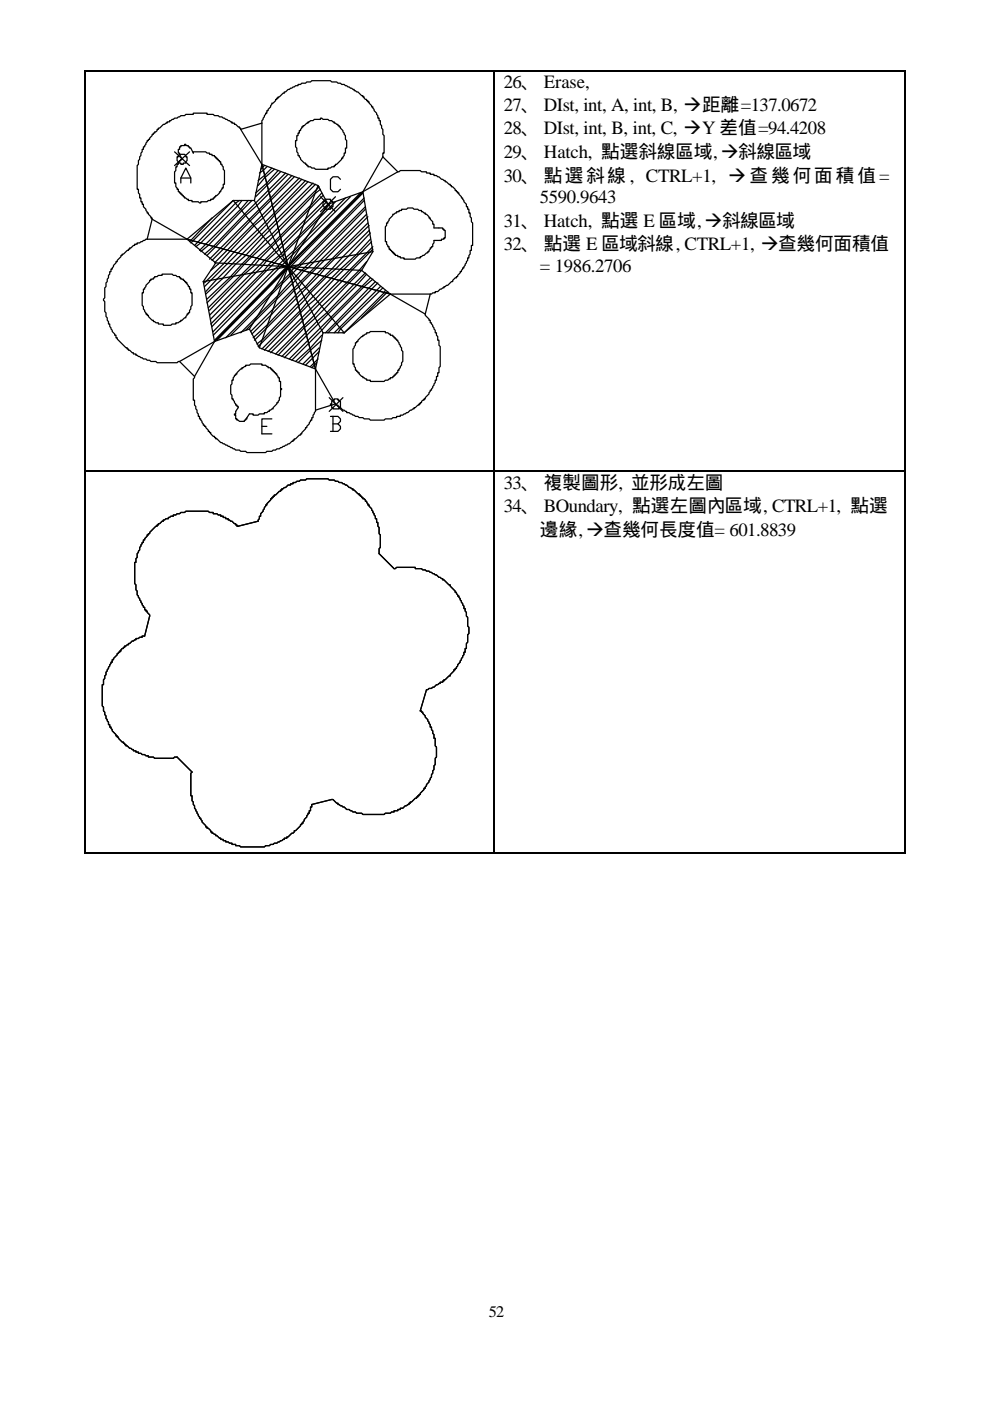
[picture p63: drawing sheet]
<svg xmlns="http://www.w3.org/2000/svg" width="210mm" height="297mm" viewBox="0 0 210 297" stroke-linecap="round" stroke-linejoin="round" font-family="sans-serif">
<defs><g id="words">
<g font-size="4">
<text x="106.9" y="18.7">26、 Erase,</text>
<text x="106.9" y="23.5">27、 DIst, int, A, int, B, ‡距離=137.0672</text>
<text x="106.9" y="28.5">28、 DIst, int, B, int, C, ‡Y 差值=94.4208</text>
<text x="106.9" y="33.5">29、 Hatch, 點選斜線區域,‡斜線區域</text>
<text x="106.9" y="38.5">30、 點選斜線 , CTRL+1, ‡查幾何面積值=</text>
<text x="114.6" y="43">5590.9643</text>
<text x="106.9" y="48.1">31、 Hatch, 點選 E 區域,‡斜線區域</text>
<text x="106.9" y="53.1">32、 點選 E 區域斜線, CTRL+1, ‡查幾何面積值</text>
<text x="114.6" y="57.6">= 1986.2706</text>
<text x="106.9" y="103.6">33、 複製圖形, 並形成左圖</text>
<text x="106.9" y="108.7">34、 BOundary, 點選左圖內區域, CTRL+1, 點選</text>
<text x="114.6" y="113.7">邊緣,‡查幾何長度值= 601.8839</text>
</g>
<text font-size="3.4" x="103.7" y="279.3">52</text>
</g></defs>
<g fill="none" stroke="#000" stroke-width=".26">
<path d="M18.1 15.3v84.4M18.3 15.1h86.5M104.9 15.3v84.4M105 15.1h86.8M192 15.3v84.4M37 32.2l3.2 2.9M37.6 33.2h.2v-.2a1.32 1.32 0 0 1 1.6 0v.2h.3v.8l-.3 .3v.3h-.5v.2h-.5v-.2h-.6v-.3l-.2-.3zM38.1 31.1h.3v-.2h.8v-.3h.2v.3h.6v.2h.2v.3h.3l.5 1.1v-.3h2.7l.2 .3h.5v.2h.6v.3h.5v.2h.3v.3h.2v.3h.3v.2h.3v.3h.2v.5h.3v.3l.3 .3v.5l.2 .3v2.9h-.2v.8h-.3l-.3 .8h-.2v.2l-.6 .6h-.2v.2h-.3v.3h-.3v.2h-.5v.3h-.5l-.3 .3h-1.3v.2h-.3l-.2-.2h-1.4v-.3h-.7v-.3l-.8-.2v-.3h-.3v-.2h-.3v-.3h-.2v-.3h-.3v-.2h-.3v-.6h-.2v-.2l-.3-.3v-.8h-.3v-2.4l.3-.2v-.8h.3v-.6h.2l.3-.8h.3v-.2h.2l-.5-1.3h-.3v-.8h.3zM38.4 38.8v-1.1l1-2.1 1.1 2.1v1.1M38.4 37.7h2.1M40.2 32.2l-3.2 2.9M51.1 27.4v-.2h-.3v-.3h-.3l-.5-.5h-.3v-.3h-.5v-.3l-1.8-.8-.3-.2h-.5l-.3-.3h-.8l-.3-.2h-1.3v-.3h-2.9v.3h-1.6l-.2 .2h-.8l-.8 .5h-.6l-.8 .6h-.2v.2h-.5v.3l-.8 .3-.8 .8h-.3v.2h-.3v.3l-.2 .3h-.3v.2h-.3v.3h-.2v.3l-.6 .5v.2h-.2v.3h-.3l-.5 1.3h-.3v.6h-.2l-.3 1.3-.3 .2v.6l-.2 .2v.8l-.3 .3v5h.3v.8l.2 .3v.8h.3v.8h.3v.5h.2v.5l.6 .6 .2 .8h.3v.2l.5 .5v.3h.3v.3"/>
<path d="M51.1 27.4l4.5 7.4M55.6 26.1v-.5l.5-.8 .3-.8h.2v-.5h.3v-.3l.5-.5 .3-.8h.2l.6-.6v-.2h.2v-.3h.3v-.3h.3l.8-.7h.2v-.3h.3l.5-.5h.3l1.3-.8h.5v-.3h.6l.2-.3h.8l.3-.2h.8l.2-.3h4l.3 .3h1l.3 .2 1.3 .3 .3 .3 1.8 .8v.2l.8 .3 .8 .8h.3v.2h.3v.3l.2 .3h.3v.2h.3v.3h.2v.3l.5 .5v.3h.3l.3 .8 .8 1v.5h.2v.6h.3v.8l.3 .2v.6l.2 .2v1.1l.3 .3v3.7h-.3v.7M55.6 34.8l5.5 21.7M55.6 34.8l11.9 4.5M55.6 26.1l-4.5 1.3M55.6 26.1v8.7M55.6 34.8l-1.6 7.7M56.1 35.1l-.8 .8M56.6 35.4l-1.6 1.3M57.7 35.6l-1.6 1.6-1.3 1.1M58.2 35.9l-2.1 1.8-1.3 1.6M59 36.2l-2.4 2.6-2.4 2.1"/>
<path d="M59.5 36.4l-5.3 5.3M60.6 36.7l-15.4 15.6-1.8 1.6M61.1 37l-6.6 6.6-2.4 2.1-8.2 8.5M61.9 37.2l-4.5 4.8-13 12.9M62.4 37.5l-17.4 17.7M63.5 37.7l-18 18M64 38l-8.2 8.2-1.8 1.6-7.7 8.2-1.6 1.3M64.3 26.6h.3l.5-.5h.3v-.3h.2l.3-.2h.5l.3-.3h1.3v-.3h.3l.2 .3h1.1l.2 .3h.6l.2 .2h.3v.3l.8 .3v.2h.3v.3h.2v.3l.6 .5v.3l.5 .8v.7l.3 .3v1.6h-.3v1.1h-.3v.5l-.2 .2v.3h-.3v.3l-1.1 1h-.2v.3h-.3v.3l-1.3 .2v.3h-2.7l-.2-.3-1.3-.2v-.3h-.3v-.3h-.3v-.2h-.2l-.8-.8-.3-.8h-.3v-.5l-.2-.3v-.8l-.3-.3v-1.3h.3v-1h.2v-.6h.3v-.5h.3v-.3l.2-.2v-.3h.3zM64.8 38.3l-6.6 6.9-8.5 8.2-2.3 2.6-4 4M65.4 38.5l-7.2 7.2-1.6 1.8-13.2 13.3M66.4 38.8l-20.4 20.4-2.3 2.6M66.9 39.1l-11.1 11.1-3.7 4-2.1 1.8-2.9 3.2-3.4 3.2"/>
<path d="M67.5 39.3l-6.4 17.2M67.5 39.3l2.1 4M67.7 39.6l-10 10.1-1.3 1-7.7 8.2-4.8 4.5M72.2 38l-.5-.5h-1.1l-.5 .5v2.1l.5 .6h1.1l.5-.6M81.2 33.2l-4.2 7.5M81.2 33.2l3.2 3.2M84.4 36.4h.3l.2-.2h4.3l.2 .2h1.1v.3h.8v.3h.8v.2h.5l.3 .3h.2l.6 .5 .8 .3v.2h.2l.5 .6h.3v.2h.3v.3h.2l.6 .5v.3h.2v.3h.3v.2h.3v.3l.5 .5v.3h.3l.2 .8 .6 .5v.5h.2v.6h.3v.8h.2v.7l.3 .3v.8l.3 .3v4.7h-.3v1.1h-.3v.8l-.2 .3v.5h-.3v.5l-.2 .3-.6 1.3h-.2l-.3 .8h-.3v.3l-.5 .5v.2h-.3v.3h-.2l-.6 .5v.3h-.2l-.8 .8-.8 .3v.2l-.8 .3-.5 .5h-.6v.3h-.5l-.3 .3h-.2M84.4 36.4l-7.4 4.3M31.2 50.7l-1.3 .5-.3 .3h-.5v.3h-.5v.2h-.3l-.5 .6h-.3v.2h-.2v.3h-.3l-.8 .8h-.3v.3h-.2v.2l-.8 .8v.3h-.3v.2l-.5 .6-.3 .8h-.3v.5h-.2l-.3 1.3-.2 .3v.5l-.3 .3v.8l-.3 .2v2.1l-.2 .3v.3l.2 .2v2.2l.3 .2v.8l.3 .3 .2 1.3h.3v.5l.2 .3 .3 .8 .5 .5v.3h.3v.5h.3v.3l1.8 1.8h.3v.3h.3v.3h.2l.5 .5h.3v.3h.5v.2l.8 .3 .8 .5h.6l.2 .3h.5l.3 .2h1.1l.2 .3h4.3l.2-.3h.3M31.2 50.7h8.5M32 59.2h.5v-.3h.3v-.3h.5l.3-.2h.8v-.3h2.1l.3 .3 1.3 .2v.3h.3v.3h.5v.2h.3v.3h.2v.3h.3l.3 .8h.2v.5h.3v.8h.2v2.6l-.2 .3-.3 1.3h-.2v.3h-.3l-.3 .8h-.2l-.6 .5h-.2v.3h-.3l-.3 .2h-.5v.3h-.8l-.3 .3h-1.5v-.3h-1.1v-.3h-.5l-.3-.2h-.3v-.3h-.2l-.8-.8v-.2h-.3v-.3h-.2v-.3l-.6-.8v-.5l-.2-.3v-2.6h.2v-.8h.3l.3-.8 .7-.8v-.3h.3zM32.3 46.5l-1.1 4.2"/>
<path d="M32.3 46.5l7.4 4.2M39.7 50.7l43.1 11.7M39.7 50.7l6.1 5M43.1 59.7l2.4 12.7M45 46.2l-4.8 5M45.8 55.7l15.3 .8M45.8 55.7l-2.7 4M49.5 42.5l-9 9M49.5 42.5l11.6 14M49.5 42.5l-9.8 8.2M49.5 42.5h4.5M50.8 42.5l-.8 .5-8.7 9"/>
<path d="M51.3 42.5l-.8 1.1-7.9 7.9-1.1 .8M52.7 42.5l-1.6 1.9-8.8 8.7M53.4 42.5l-9.2 9.5-1.6 1.4M54 42.5l7.1 14M60.9 56.5h.1M60.9 56.5l-15.4 15.6M61.1 56.3h.1M61.1 56.5l-15.6 15.9M61.1 56.5l5.8 21.7M61.1 56.5l-6.1 17.2M61.1 56.5l-8.2 13.3M61.1 56.5l11.9 14.1"/>
<path d="M61.1 56.5l7.4 14.1M61.1 56.5l15.6 .8M61.4 56.5h.1M61.4 56.8h.1M61.4 56.8l-.8 .5-14.6 14.8M61.4 56.5v.3M68 40.1l-1.3 1.1a206.9 206.9 0 0 1-13.3 13.2l-3.9 4.2-5.6 5.6M68 41.7l3.2 3.2M68.3 40.9a203.6 203.6 0 0 1-13.8 13.8l-1.3 1.6-9 9M68.5 42.8h.3v-.3h.3v-.3h1v.3h.3v.3h.2v1h-.2v.3h-.3v.3h-1v-.3h-.3v-.3l-.3-.2zM68.5 41.5l-13.5 13.4-1 1.4-2.1 1.8-7.5 7.7M69.1 42.2l-24.7 24.7"/>
<path d="M69.3 42.8l-10.6 10.6-2.1 1.8-.8 1.1-11.1 11.3M69.6 43.3l-8.5 13.2M70.1 43l-1 1.4-9.8 9.8-2.4 2.1-1.1 1.3-11.1 11.1M71.2 42.8l-10.9 10.8-.2 .6-.6 .2-2.9 2.9-11.6 11.9M71.2 41.7l-3.2 3.2M73.3 42l-7.9 7.9-2.7 2.9-2.1 1.9-1.3 1.3-.3 .5-.8 .6-13 13.2M74.3 41.7l-29.1 29.4M76.5 40.9l-15.6 15.6M76.7 57.3l-9.8 10.1-2.3 2.1-5.6 5.8M76.7 57.3l6.1 5.1M77 40.9l-15.4 15.6h-.2M77 40.7l-15.9 15.8"/>
<path d="M77 40.7l-7.4 2.6M77 40.7l2.1 12.7M77.3 42.5l-28.4 28.6M77.3 42l-29.4 29.6M77.5 44.4l-25.4 25.6M77.5 43.8l-15.6 15.6-2.6 3-8.2 8.2M77.5 57.9l-8.2 8.4-2.1 1.9-7.4 7.4M77.8 45.4l-24.6 24.9M77.8 55.5l-1.6 1.8-7.9 7.7-1.6 1.9-8.2 8.2M77.8 58.1l-2.1 2.4-15.4 15.3M78.1 45.9l-14.1 14.1-.5 .8-1.1 .8-9 9.2M78.1 47.3l-10.9 10.8-2.4 2.7-2.1 1.8-5.8 6.1-3.2 2.9"/>
<path d="M78.3 47.8l-7.1 6.9-2.1 2.1-1.4 1.6-13.7 13.7M78.3 48.9l-22.5 23-1.3 1M78.6 49.4l-4.8 5-2.6 2.7-1.9 1.5-3.4 3.5-1.1 1.3-10 10.1M78.6 50.7l-3.2 3.5-3.2 2.9-7.1 7.1-1.3 1.6-8.2 8.2M78.6 58.9l-17.2 17.2M78.8 51.2l-7.9 8-4 4.2-3.1 2.9-7.7 8M79.1 52.8l-4.2 4.3-2.4 2.6-15.1 15.1M79.1 59.2l-1.8 1.6-6.9 6.8-2.1 2.4-6.4 6.4M79.1 52.3l-22.2 22.2M79.1 53.4l-36 6.3M79.1 53.4l-2.4 3.9M79.6 59.7l-10.5 10.9"/>
<path d="M80.2 60l-10.6 10.6M83.3 45.4l.8-.2v-.3h.6v-.3h.5v-.2h1.1l.2-.3h1.1l.2 .3h.8l.3 .2h.5v.3l.8 .3v.2h.3l.5 .5v.3h.3v.3l.5 .5v.5h.3v.8h1.8v.3h.3v.3h.3v1.5h-.3v.3h-.5v.3h-1.6l-.3 1.3h-.3v.3h-.2l-.3 .8h-.2v.2h-.3l-.5 .6-.8 .2v.3h-.8l-.3 .2h-2.4v-.2h-.8v-.3h-.5v-.2h-.5v-.3h-.3v-.3h-.3v-.2h-.2v-.3h-.3v-.3h-.3v-.5h-.2v-.3l-.3-.2v-.6h-.2v-3.1l.2-.3v-.5h.3l.2-.8 .8-.8zM38.1 76.6l3.2 3.2M41.3 79.8v.3l-.3 .2v4.5h.3v1.1l.2 .3v.5l.3 .3 .3 1.3h.2v.5h.3l.5 1.3h.3v.3h.3v.3l.5 .5v.3h.2v.2h.3v.3l.5 .5h.3v.3h.3v.2h.2l.8 .8h.3l1.8 1.1h.3l.8 .5h.8l.3 .3h1l.3 .3h4l.2-.3h1.1l.2-.3 1.4-.2 .2-.3 1.9-.8 .5-.5h.3v-.3h.2v-.3h.3l.8-.7h.3v-.3h.2v-.3l.8-.8v-.2h.3v-.3l.5-.5 .3-.8h.2v-.6h.3v-.5l.5-.8v-.2M45.5 72.4l-7.4 4.2M45.5 72.4l-4.2 7.4M49.7 79.6h.3v-.3h.3v-.3l.8-.8h.2v-.2l.8-.3v-.3h.8l.3-.2h2.4v.2h.8l.2 .3h.3v.3h.5v.2h.3v.3h.2v.3h.3v.2h.3v.3h.2l.3 .8h.3v.8h.2v1.6h.3l-.3 .2v1.3l-.2 .3v.5l-.3 .3v.3h-.3v.2l-.8 .8v.3l-.8 .3v.2h-.2l-.3 .3h-.5v.3h-1.1l-.2 .2h-1.1v-.2h-.8l-.5 .7v.3h-.3v.3h-.2v.2h-1.1l-.3-.2h-.2v-.3h-.3v-.8h-.3v-.2h.3v-.6l.5-.8v-.2h-.2v-.3h-.3l-.5-1.3h-.3v-.8l-.3-.3v-1.8l.3-.3v-.8h.3v-.5l.2-.3zM52.9 69.8l2.1 3.9M52.9 69.8l-7.4 2.6M55 73.7l11.9 4.5M66.9 78.2v8.8M66.9 78.2l4.3 7.4"/>
<path d="M67.2 76.9l-1.1 1.1M67.5 76.1l-1.6 1.6M67.7 74.5l-2.9 2.9M67.7 73.7l-3.4 3.5M68.3 72.1l-5.1 4.8M68.3 71.1l-2.4 2.6-3.2 2.9M68.5 70.6h4.5M68.5 70.6l-1.6 7.6M75.9 72.1l.8-.8h.3v-.2l.8-.3v-.2h.5l.3-.3h3.2v.3h.5l.2 .2h.3v.3h.5v.2h.3v.3h.3v.3h.2v.2h.3v.3l.8 1.3v.6l.3 .2v2.1l-.3 .3v.5l-.3 .3-.2 .8h-.3v.5h-.3v.3h-.2v.3h-.3v.2h-.3v.3h-.5v.2h-.3l-.2 .3h-.5l-.3 .3h-2.9v-.3h-.8v-.3l-.8-.2v-.3h-.3l-.5-.5v-.3h-.3v-.2h-.2v-.3h-.3l-.3-1.3h-.2v-3.2l.5-.8v-.5h.3v-.3h.2zM80.7 60.8l-9.8 9.8M81.2 61l-9 8.8-.5 .8M81.8 61.6l-.3 .5-8.5 8.5"/>
<path d="M82.3 61.8l-5.6 5.6M82.8 62.4l-9.8 8.2M82.8 62.4l7.4 4.2M82.8 62.4h8.5M90.2 66.6v.3l.8 .7v.3h.3v.5h.2v.3l.3 .3v.2l.5 .8v.6h.3v.5l.3 .2v.8h.2v1.1l.3 .3v4.2l-.3 .3v1h-.2v.8h-.3v.8h-.3v.5l-.5 .8-.3 .8h-.2l-.3 .8-.8 .8v.3h-.2v.2h-.3l-.3 .3v.3h-.2v.2h-.3v.3h-.3l-.5 .5h-.3v.3l-.8 .3-.5 .5h-.2l-.8 .5h-.6v.3h-.8v.2h-.8l-.2 .3h-1.3l-.3 .3h-2.9l-.3-.3h-1l-.3-.3h-.8l-.3-.2h-.5l-1.3-.8h-.5v-.3h-.3l-1.1-.8h-.2v-.2h-.3v-.3h-.3l-.2-.3M91.3 62.4l-1.1 4.2M18.1 99.9v80.7M18.3 99.8h86.5M55.6 90.4h1M57.7 88.8h-2.1v3.2h2.1M69.8 84.3l3 2.9M70.1 88.3h1.6l.5 .5v.5l-.5 .6"/>
<path d="M70.4 85.1l.2-.3h.3v-.2h.8v.2h.3v.3h.2v1.3h-.2v.3h-1.4v-.3h-.2v-.5h-.3v-.3h.3zM70.6 89.9h1.1l.5 .5v.5l-.5 .6h-1.6M70.6 88.3v3.2M71.2 85.6l-4.3 1.4M72.8 84.3l-3 2.9M104.9 99.9v80.7M105 99.8h86.8M192 99.9v80.7M31.5 113.2h.2v-.3l1.4-1.3h.2v-.3h.3v-.3h.3l.5-.5h.3v-.3h.2l.3-.2h.5v-.3h.3l.2-.3h.6v-.2l1.3-.3 .3-.2h.8l.2-.3h4.8l.2 .3h.8v.2h.8l.3 .3h.5v.2h.6v.3h.5v.3h.5v.2h.3l1 .8h.3v.3h.3v.3l4.5-1.1v-.3l.2-.2v-.6h.3v-.5l.5-.5 .6-1.3h.2v-.3l.8-.8v-.3h.3v-.2h.2v-.3h.3v-.2h.3l.8-.8h.2v-.3h.3v-.3l.8-.2 .5-.6h.5v-.2h.6v-.3l1.3-.3 .3-.2h1l.3-.3h4.5l.2 .3h1.1l.3 .2 1.3 .3 .3 .3 .8 .2 .5 .6 .8 .2v.3h.2l.8 .8h.3v.3h.3v.2h.2v.3h.3v.2h.3l.2 .3v.3h.3l.3 .8h.2v.2l.5 .6 .6 1.3 .2 .2v.6h.3v.8h.3v.8l.2 .2v1.4l.3 .2v2.7l-.3 .2v1.1l3.2 3.2h.3l.2-.3h4v.3h1.3l.3 .2 1.3 .3 .3 .3 1.3 .5 .5 .5 .8 .3v.2h.3l1 1.1h.3v.3l1.1 1v.3h.2l.3 .8h.3l.8 1.8 .2 .3v.5h.3v.6l.3 .2v.8l.2 .3v1.8l.3 .3v1.3l-.3 .3v1.6l-.2 .2v1.1h-.3v.8h-.3v.5l-.2 .3-.6 1.3-.5 .5-.3 .8h-.2v.3h-.3v.3l-.8 .8v.2h-.3l-.7 .8h-.3v.3h-.3v.2h-.5v.3l-.8 .3-.5 .5-1.6 .5-1.3 4.5h.2v.3h.3v.3l.5 .5v.2l.6 .6 .2 .8 .3 .2v.6h.2l.3 1.3 .3 .3v.7h.2v1.6l.3 .3v2.1l-.3 .3v1.3l-.2 .3v.8l-.3 .2v.6l-.3 .2v.5l-.5 .8v.3l-.5 .5-.3 .8h-.2v.3l-.8 .8v.3h-.3v.2h-.3v.3h-.2v.2h-.3l-.8 .8h-.3v.3h-.2v.3l-.8 .2-.5 .6h-.6v.2h-.5v.3h-.8v.3h-.5l-.3 .2h-1l-.3 .3h-4.5l-.3-.3h-1l-.3-.2h-.5l-.8-.6h-.5l-.6-.5-1.3-.5v-.3h-.3l-.8-.8-4.5 1.1v.5h-.2v.8h-.3v.5h-.2l-.3 .8-.8 1.1v.2h-.3v.3h-.2v.3l-1.1 1h-.3v.3l-.2 .3h-.3l-.8 .7h-.2v.3h-.6v.3h-.2l-1.4 .8-1.3 .2-.3 .3h-.7l-.3 .3h-5l-.3-.3h-.8v-.3h-.8v-.2l-1.3-.3v-.3h-.5v-.2h-.6v-.3h-.2l-.6-.5h-.2v-.3l-.8-.2v-.3h-.3v-.3l-.5-.5h-.3v-.3h-.2v-.2l-.8-.8-.3-.8h-.3l-.8-1.9-.2-.2-.3-1.4-.3-.2v-1.1h-.2v-4.7l.2-.3-3.1-3.2h-.6l-.2 .3h-4l-.3-.3h-1v-.3h-.5l-.3-.2h-.5l-.3-.3h-.5v-.2h-.6v-.3h-.5v-.3h-.3l-1-.8h-.3v-.2h-.2v-.3h-.3v-.3h-.3l-.8-.8v-.2h-.2v-.3h-.3v-.2l-.8-.8-.3-.8h-.2v-.6h-.3v-.5l-.5-.8v-.5l-.3-.3v-.5l-.2-.3v-.8l-.3-.2v-4.5h.3v-1.1l.2-.3v-.5l.3-.2v-.6l1-1.8v-.3h.3v-.5h.3v-.3l.8-.8v-.2h.2v-.3h.3v-.3h.3v-.2l.2-.3h.3v-.3h.3v-.2l.8-.3v-.3h.2l.5-.5 .8-.3v-.2h.6l.2-.3h.6v-.3h.5l1-4.4-.5-.6v-.2h-.2v-.3h-.3v-.5h-.3v-.3l-1.3-2.4v-.8l-.3-.2v-1.1l-.2-.3v-4.5h.2v-.8l.3-.2v-.8l.5-.8v-.5l.3-.3 .3-.8h.2v-.5h.3v-.3l.5-.5v-.3h.3zM18.3 180.8h86.5M105 180.8h86.8"/>
</g>
<path d="M18 15h.3v.3h-.3zM104.8 15h.2v.3h-.2zM191.8 15h.3v.3h-.3zM18 99.7h.3v.2h-.3zM104.8 99.7h.2v.2h-.2zM191.8 99.7h.3v.2h-.3zM18 180.6h.3v.3h-.3zM104.8 180.6h.2v.3h-.2zM191.8 180.6h.3v.3h-.3z" fill="#000"/>
<use href="#words"/>
</svg>
